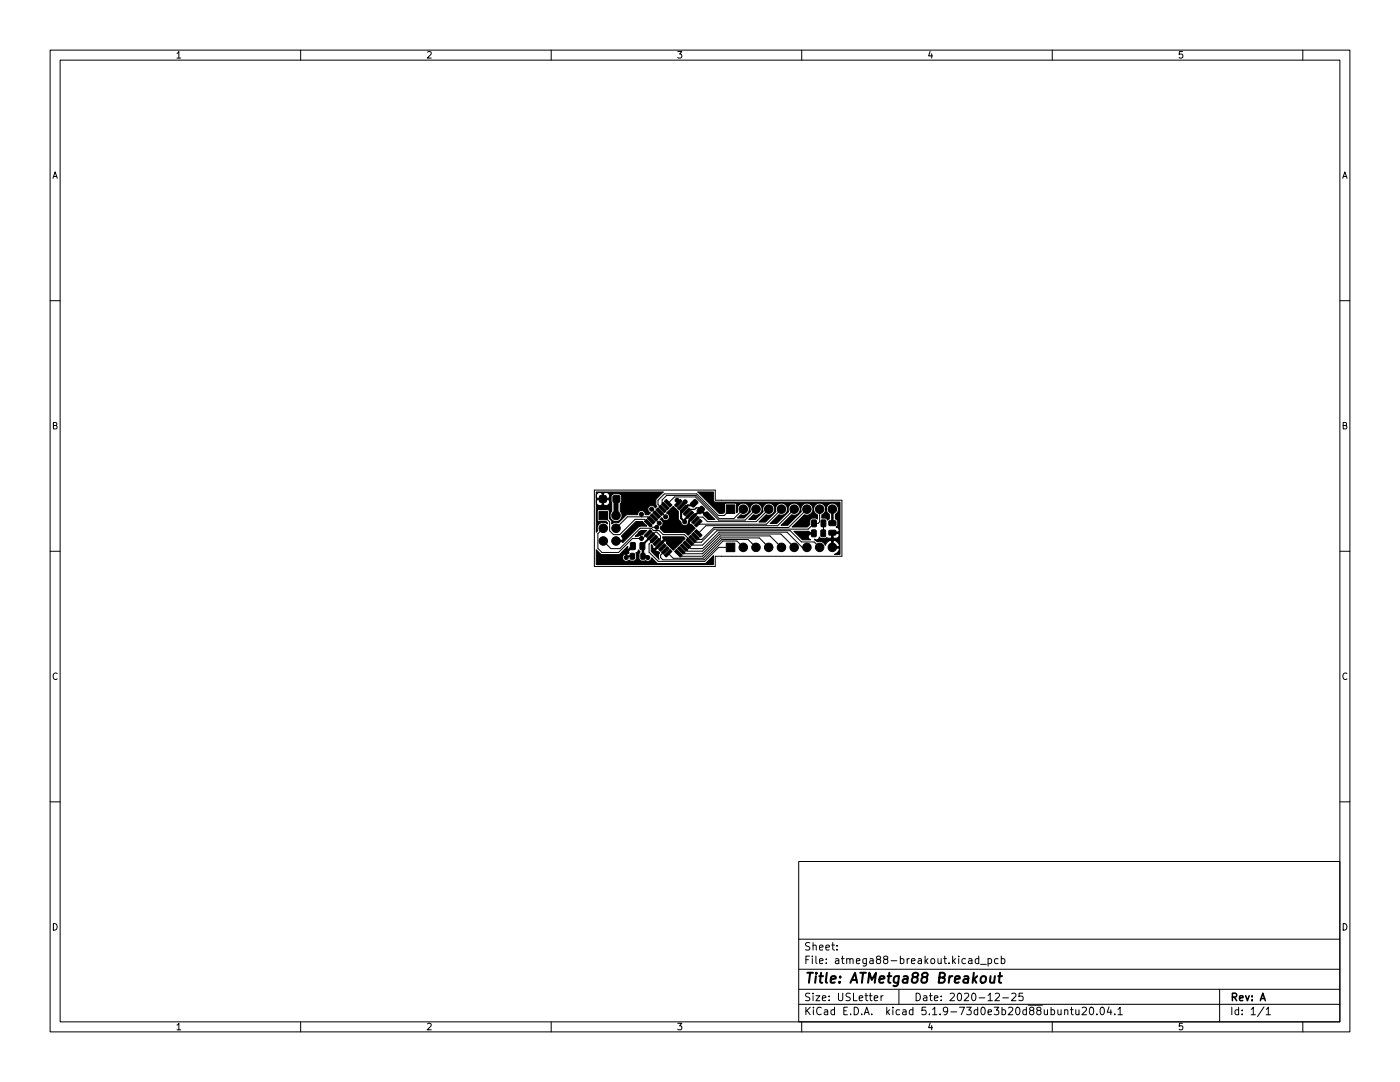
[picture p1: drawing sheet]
<svg xmlns="http://www.w3.org/2000/svg" width="279mm" height="216mm" viewBox="0 0 279 216" stroke-linecap="round" stroke-linejoin="round" font-family="sans-serif">
<defs><g id="words">
<text font-size="2.8" x="160.4" y="196.2">Title: ATMetga88 Breakout</text>
<g font-size="2.1">
<text x="160.4" y="189.7">Sheet:</text>
<text x="160.4" y="192.4">File: atmega88-breakout.kicad_pcb</text>
<text x="160.4" y="202.5">KiCad E.D.A. kicad 5.1.9-73d0e3b20d88ubuntu20.04.1</text>
<text x="160.4" y="199.7">Size: USLetter</text>
<text x="182.4" y="199.7">Date: 2020-12-25</text>
<text x="245.4" y="199.7">Rev: A</text>
<text x="245.4" y="202.5">Id: 1/1</text>
</g>
<g font-size="1.8">
<text x="35" y="11.6">1</text>
<text x="85" y="11.6">2</text>
<text x="135" y="11.6">3</text>
<text x="185" y="11.6">4</text>
<text x="235" y="11.6">5</text>
<text x="10.3" y="35.6">A</text>
<text x="267.7" y="35.6">A</text>
<text x="10.3" y="85.7">B</text>
<text x="267.7" y="85.7">B</text>
<text x="10.3" y="135.6">C</text>
<text x="267.7" y="135.6">C</text>
<text x="10.3" y="185.7">D</text>
<text x="267.7" y="185.7">D</text>
<text x="35" y="205.6">1</text>
<text x="85" y="205.6">2</text>
<text x="135" y="205.6">3</text>
<text x="185" y="205.6">4</text>
<text x="235" y="205.6">5</text>
</g>
</g></defs>
<g fill="none" stroke="#000" stroke-width=".2">
<path d="M10 10h259.4v195.9h-259.4zM12 12h255.4v191.9h-255.4zM60 10v2M110 10v2M160 10v2M210 10v2M260 10v2M10 60h2M267.4 60h2M118.6 97.8h24.1v2h25.3v11.2h-25.3v2h-24.1zM135.1 99.8v.4l.3 .2M10 110h2"/>
<path d="M120.4 108l1.5 1.5h1.8l4.1-4.1h2.2l.4 .5h1.1l.8 .8h4.3l1.1 1v.4l.6 .7h1.9l2.9-2.9h14.6l2.3 2.2h2.5l1.1 1.1M120.4 102.9l1.3 1.2v1.8l.7 .8h1.3l3-3.1h1.9l1.6 1.6h.9M120.4 105.4l-1.1 1.1v2.9l.8 .8h3.3l2.8-2.8h2.1l1.1-1M128 102.6v.5M129.9 107l.9-.8h.3l.7 .7v.5l-.7 .7M129.9 103.8l-.6-.7h-4.1l-2.3 2.3M130 101.6l1.1 1.1M130.5 107.6l-1 .9v1.7l1.9 1.8h9.2l2.8-2.8h2.4M130.5 103.3l1.1 1.1M131.6 102.1h.2l1 1M132.2 101.6l-.9-.9v-.9l1.3-1.2h6.4l4.4 4.3h1.1l1.3-1.3M132.8 101l-.7-.6v-.6l.9-.9h5.9l4.6 4.6h3l1.8-1.9"/>
<path d="M133.3 100.4l1.3-1.2h4.2l4.6 4.6h5.3l2.2-2.2M136.7 100.1l-.7 .9M137.1 108.7l.8 .8h2.3l3.3-3.3h13.6l3 3h.9M148.3 109.2l-1.2-1.2h-2.8l-3.8 3.7h-8.2l-.5-.4v-.5l1-1M150.9 109.2l-1.6-1.6h-5.2l-3.8 3.8h-6l-1-1M153.4 109.2l-1.9-1.9h-7.6l-3.7 3.7h-4.2l-.6-.6M153.4 101.6l-2.5 2.5h-9.7l-.9-.9h-.9l-.6 .6M156 101.6l-3 3h-13.4l-.2-.2M156 109.2l-2.3-2.3h-9.9l-3.6 3.6h-3.6l-.6-.7M158.5 101.6l-3.3 3.3h-14.3l-1.5 1.5M158.5 109.2l-2.7-2.6h-12.2l-3.4 3.4h-3l-.7-.7M161 101.6l-3.6 3.7h-14.9l-2.4 2.3h-.7l-.6-.6"/>
<path d="M163.6 101.6v2.5l-.3 .3h-.8l-1.2 1.2h-18.7l-2.6 2.6h-1.1l-.7-.6M164.3 104.4v2M267.4 110h2M10 160h2M267.4 160h2M159.4 171.9h108v32h-108zM159.4 197.4h108M159.4 193.4h108M159.4 187.4h108M167 189.4v.2M167 188.7v.1M174.5 199.2l.7-.2-.1-.3h-.4l-.2 .2v.7h.6"/>
<path d="M175.8 198.7v1M176.3 198.7l-.5 .3M179.4 197.4v3M193.3 191.4h.6l.1 .9M194 191.6l-.5 .1-.2 .2 .2 .4 .5-.1M195.3 191.4l-.4-.1-.3 .3 .2 .6h.5M195.3 190.8v1.5M195.7 192.4h1.1M197.2 191.4l.4-.1 .3 .3-.1 .6h-.6M197.2 191.3v1.5M198.6 198.3l.6-.1 .3 .4-1 1.1h1M199.2 191.4l-.4-.1-.3 .3 .1 .6h.6"/>
<path d="M199.8 191.4l.5-.1 .2 .3-.1 .6h-.6M199.8 190.8v1.5M200.1 199.1h1.2M201.9 198.3l.6-.1 .3 .4-1 1.1h1M204.1 198.2h-.7l-.1 .7 .2-.2 .5 .1 .2 .2-.1 .5-.2 .2-.6-.2M243.4 197.4v6.5M60 203.9v2M110 203.9v2M159.4 200.4h108M160 203.9v2M210 203.9v2M212.5 201.6l.2-.1h.3l.1 1"/>
<path d="M212.5 201.5v1M213.6 201.5h.6M213.8 201v1.3l.4 .2M214.7 201.5l.1 .9 .3 .1 .2-.2M215.3 201.5v1M216 201.1l.5-.1 .3 .4-.9 1.1h.9M217.6 201h.2a.8 .8 0 0 1 .5 .7 .8 .8 0 0 1-.5 .8 1 1 0 0 1-.2-1.5zM218.9 202.3v.2M219.7 201.1l.2-.1a.8 .8 0 0 1 .5 .7 .8 .8 0 0 1-.5 .8l-.2-.2-.2-.4zM221.3 200.9l-.3 1.1h.9M221.7 201.5v1M222.5 202.3v.2"/>
<path d="M223.1 201.4l.4-.4v1.5M223.1 202.5h.9M252.3 200.9l-1.3 1.9M252.7 201.4l.4-.4v1.5M252.7 202.5h.8M260 203.9v2"/>
</g>
<path d="M126.2 111h-1l-.2 .3M128.3 111h.7l.3 .3M129.9 107l-1.7 1.7v.3M138.2 103.3l-.7 .7v1l.4 .4M138.5 100.4l-.4 .4h-.9l-1.3 1.4v1.2l.8 .7v-.4l1-1M195.9 195a.52 .52 0 0 1 .5-.2 .52 .52 0 0 1 .4 .4l-.1 .5a.55 .55 0 0 1-.5 .4 .55 .55 0 0 1-.5-.4zM197.7 194.8l-.1 1.2a.57 .57 0 0 0 .8-.1M198.6 194.8l-.2 1.3M199.2 194.8h.8M199.6 194.1l-.2 1.7v.2l.4 .1" fill="none" stroke="#000" stroke-width=".4"/>
<g fill="#000" stroke="#000" stroke-width=".2">
<path d="M119.7 99h1.2v1.2h-1.2zM122.4 99h1.2v1.2h-1.2zM119 98.2h13.4l-1.5 1.5v1l.2 .4-.3 .3a.76 .76 0 0 0-1.3-.3 .76 .76 0 0 0 .3 1.2l-.4 .4h-.6a.76 .76 0 0 0-.8-.8 .76 .76 0 0 0-.7 .8h-2.2l-1.7 1.6-.6-.1-.7 .3v-.5l-.5-.5v-.7h.1a1.21 1.21 0 0 0 1.6 1.2 1.21 1.21 0 0 0 .5-2v-1.5l.3-.4v-1a.61 .61 0 0 0-.6-.6h-.9a.61 .61 0 0 0-.6 .6l.1 2.9-.4 .8h-.1v-.9l-.2-.2h-1.9l-.3 .3v1.9l.3 .2h1.5l.2 .2v.2a1.2 1.2 0 0 0-1.5-.1 1.2 1.2 0 0 0-.4 1.5l-.3 .3v-6a.61 .61 0 0 0 .6 .7h.4l.2-.2v-1h.3v1a.7 .7 0 0 0 1.1-.3v-.5l-.1-.2h-2.3l-.2 .2v.3v-1.3v.4l.2 .1h1v-1h.3v1h1a.7 .7 0 0 0-.1-1 .7 .7 0 0 0-.9 0h-.3a.7 .7 0 0 0-1.2 .4v.1zM134.6 100.8l1.2-1.1 .4 .4-1.2 1.1zM137.8 100.4l.9-.7 .6 .5-.9 1-.6-.5zM139.2 98.2h3.2v1.7l.3 .3h24.9v10.4h-1.1l.6-.3 .4-.7-.1-.2h-1.5l.1-1.5h.3v1.2h1.1a.97 .97 0 0 0-1.1-1.2 1.17 1.17 0 0 0-1.6 .9 1.2 1.2 0 0 0-1.6-.7l-.5-.5 .1 .1a.64 .64 0 0 0 .8-.6l.4 .4h.8a.47 .47 0 0 1 .7-.1h.4l.2-.1v-.9h.3v.9l.1 .1h.6a.58 .58 0 0 0 .3-1h-1.4v-.3h1.4l.2-.1a.65 .65 0 0 0-.6-.8l.3-.6v-.7l-.5-.3v-1l.2-.1a1.21 1.21 0 0 0 .1-1.8 1.21 1.21 0 0 0-1.8 .2 1.21 1.21 0 0 0 .3 1.7v1l-.4 .2-.3-.4h-.8v-.7h.1a1.21 1.21 0 0 0 .4-1.9 1.21 1.21 0 0 0-1.9 .1 1.21 1.21 0 0 0 .5 1.8v.9l-.4-.2-.8 .1-.3 .4v.8l-.5 .5h-3l2.4-2.5 .2 .1a1.21 1.21 0 0 0 1.5-1.1 1.21 1.21 0 0 0-1.4-1.3 1.21 1.21 0 0 0-.9 1.7l-2.7 2.7h-1.3l2.1-2.1a1.22 1.22 0 0 0 1.7-1 1.22 1.22 0 0 0-1.5-1.3 1.22 1.22 0 0 0-.8 1.7l-2.4 2.4h-1.3l1.8-1.8 .1 .1a1.21 1.21 0 0 0 1.6-1.1 1.21 1.21 0 0 0-1.5-1.3 1.21 1.21 0 0 0-.8 1.7l-2.1 2.1h-1.3l1.4-1.5 .2 .1a1.21 1.21 0 0 0 1.5-1.1 1.21 1.21 0 0 0-1.4-1.3 1.21 1.21 0 0 0-.9 1.7l-1.6 1.6h-1.3l1-1 .1 .1a1.21 1.21 0 0 0 1.6-1.1 1.21 1.21 0 0 0-1.4-1.3 1.21 1.21 0 0 0-.9 1.7l-1.3 1.3h-1.3l.6-.7 .2 .1a1.21 1.21 0 0 0 1.5-1.1 1.21 1.21 0 0 0-1.4-1.3 1.21 1.21 0 0 0-.9 1.7l-.2 .2v-1.5l-.2-.3-1.9-.1-.3 .3v1.5l-.3 .2h-.8zM119.5 102h1.7v1.7h-1.7zM119 109.7l1.1 1h3.4l1.7-1.6h.1l-.1 .2v.4l.3 .5-.1 .2a.99 .99 0 0 0-1.1 1.2 .76 .76 0 0 0 1.2 .2l.4 .1 .5 .1a.58 .58 0 0 0 .6-.6l-.1-1.1 .3-.2 .2-.4a.44 .44 0 0 1 .3 .4 .44 .44 0 0 1-.2 .4v.9a.58 .58 0 0 0 .6 .6l.7-.1a.76 .76 0 0 0 1.2-.6l1.3 1.1h9.3l.3-.1 1.5-1.4v1.7h-23.4zM125.8 110.5h.8l-.1 1.1-.7-.1zM126.1 108.8h.4v.3h-.3zM125.9 108.3l.7-.1 .2 .2v1.1l-.1 .2h-.7l-.2-.1zM122.8 107.8h1.4a.6 .6 0 0 0-.2-.8l2.9-2.9h1.4l.8 .9h-1.6l-3.2 3.3-.1-.2h-1.4z"/>
<path d="M126.8 107l1.1-1.2h1.2l-.8 .9a.74 .74 0 0 0-.9 .3zM127.8 108.3l.7-.1 .2 .2v1.1l-.1 .2h-.7l-.2-.1zM127.9 110.5h.8v1.1l-.8-.1zM129 103.6l1.1 1.2-.3 .3-1.2-1.1zM129.6 103.1l1.1 1.1-.4 .4-1.1-1.2zM129.8 105.7l.3 .4-1.1 1.1-.4-.4zM130.1 102.5l1.2 1.1-.4 .4-1.1-1.1zM130.3 106.2l.4 .4-1.1 1.2-.4-.4zM130.7 101.9l1.1 1.2-.4 .3-1.1-1.1zM130.9 106.8l.4 .4-1.2 1.1-.3-.4zM130.9 101.8l.4-.4 1.1 1.1-.4 .4zM130.3 108.5l1.1-1.1 .4 .4-1.1 1.1z"/>
<path d="M131.4 101.2l.4-.4 1.2 1.1-.4 .4zM132 107.9l.4 .4-1.1 1.2-.4-.4zM132 100.6l.4-.4 1.1 1.2-.4 .4zM130 108.7l.3 .3 .1 .5h.2l1.8-1.8-.1-.6h4.1l.3 .3-2.3 2.4-1.4-1.4-.1-.5h-.3l-1.7 1.8v.3l.5 .1 .3 .2-.3 .5 .1 .8-1.5-1.6zM131.4 109.6l1.2-1.1 .4 .4-1.2 1.1zM132.6 100.1l.4-.4 1.1 1.1-.4 .4zM133.1 109.1l.4 .4-1.1 1.1-.4-.4zM133.7 109.6l.4 .4-1.1 1.2-.4-.4zM133.3 102.1l1.1-1.1 1 1v1.5l.5 .7a.78 .78 0 0 0 .7 .7 .78 .78 0 0 0 .8-.7v.3l.5 .1 .8 .8-1.4 1.4-.6-.5-4.2-.1-.7-.6a.49 .49 0 0 1 .4-.7 .76 .76 0 0 0-.5-1.2l.4-.4a.76 .76 0 0 0 1.3 .4 .76 .76 0 0 0-.4-1.3zM135 109.6l1.2 1.2-.4 .4-1.2-1.2zM135.6 109.1l1.1 1.1-.4 .4-1.1-1.1zM136.2 108.5l1.1 1.1-.4 .4-1.1-1.1z"/>
<path d="M136.7 107.9l1.1 1.2-.3 .4-1.2-1.2zM136.3 100.2l.4 .4-1.1 1.2-.4-.4zM136.9 107.8l.4-.4 1.1 1.1-.4 .4zM136.9 100.8l.4 .4-1.1 1.1-.4-.4zM137.1 101.9l.2 .2-.2 .3-.2-.3zM137.5 101.4l.3 .4-1.1 1.1-.4-.4zM137.5 107.2l.3-.4 1.2 1.1-.4 .4zM138 106.6l.4-.4 1.1 1.2-.3 .4zM138 101.9l.4 .4-1.1 1.1-.4-.3zM138.6 106.1l.4-.4 1.1 1.1-.4 .4zM138.6 102.5l.4 .4-1.2 1.1-.3-.4zM139.2 103.1l.3 .3-1.1 1.2-.4-.4z"/>
<path d="M138.6 104.8l1.1-1.2 .4 .4-1.1 1.1zM139.2 101.7l.8-.7 .6 .6-.9 .9-.6-.4zM138 103.2l1.9-1.7 .7 .8 .5-.2 1.6 1.6h-1.3l-1-.9v-.3l-.5-.5-1.7 1.5zM144.9 100.8h1.7v1.6h-1.7zM144.9 108.4h1.7v1.7h-1.7zM158.4 106h2.9l.2 .3h1.1v.3h-1.1a.71 .71 0 0 0 .2 1.1h-1.6zM162 105.8h.9l-.1 1.3-.8-.1zM162 103.8h.9l-.1 1.3-.8-.1zM163.9 105.8h.8v1.3l-.9-.1zM163.9 103.8h.9l-.1 1.3-.8-.1zM165.5 104l1.2-.1 .1 .2v.7l-.2 .1h-1.1l-.1-.2zM165.5 105.9l1.2-.1 .1 .2v.7l-.2 .1h-1.1l-.1-.2z"/>
<circle cx="125.2" cy="99.6" r=".4"/>
<circle cx="135.1" cy="99.8" r=".4"/>
<circle cx="141.5" cy="99.1" r=".4"/>
<circle cx="119.9" cy="111.8" r=".4"/>
<circle cx="120.4" cy="107.9" r=".85"/>
<circle cx="120.4" cy="105.4" r=".85"/>
<circle cx="122.9" cy="107.9" r=".85"/>
<circle cx="122.9" cy="105.4" r=".85"/>
<circle cx="122.9" cy="102.9" r=".85"/>
<circle cx="125" cy="110.2" r=".4"/>
<circle cx="125" cy="111.3" r=".4"/>
<circle cx="127.5" cy="104.6" r=".4"/>
<circle cx="127.8" cy="106.4" r=".4"/>
<circle cx="128" cy="102.6" r=".4"/>
<circle cx="128" cy="107.4" r=".4"/>
<circle cx="129.3" cy="111.3" r=".4"/>
<circle cx="130" cy="101.6" r=".4"/>
<circle cx="131.1" cy="105.2" r=".4"/>
<circle cx="131.6" cy="104.4" r=".4"/>
<circle cx="132.8" cy="103.1" r=".4"/>
<circle cx="135.6" cy="108" r=".4"/>
<circle cx="136.7" cy="104.1" r=".4"/>
<circle cx="136.7" cy="100.1" r=".4"/>
<circle cx="137.9" cy="105.4" r=".4"/>
<circle cx="141" cy="102.6" r=".4"/>
<circle cx="143.3" cy="101.1" r=".4"/>
<circle cx="148.3" cy="109.2" r=".85"/>
<circle cx="148.3" cy="101.6" r=".85"/>
<circle cx="150.9" cy="109.2" r=".85"/>
<circle cx="150.9" cy="101.6" r=".85"/>
<circle cx="153.4" cy="109.2" r=".85"/>
<circle cx="153.4" cy="101.6" r=".85"/>
<circle cx="156" cy="101.6" r=".85"/>
<circle cx="156" cy="109.2" r=".85"/>
<circle cx="158.5" cy="109.2" r=".85"/>
<circle cx="158.5" cy="101.6" r=".85"/>
<circle cx="161" cy="101.6" r=".85"/>
<circle cx="161" cy="109.2" r=".85"/>
<circle cx="161.3" cy="106.4" r=".4"/>
<circle cx="163.6" cy="101.6" r=".85"/>
<circle cx="163.6" cy="109.2" r=".85"/>
<circle cx="166.1" cy="101.6" r=".85"/>
<circle cx="166.1" cy="109.2" r=".85"/>
</g>
<path d="M126.3 109l-1.3 1.2M128.2 109l.1 .1v1.9M138.3 100.4h.2M166.1 101.6v2.8" fill="none" stroke="#000" stroke-width=".5"/>
<path d="M139.9 101.8l-.5-.5h-.5l-.3 .4h-1l-.5 .4" fill="none" stroke="#000" stroke-width=".25"/>
<path d="M123 99.6l-.1 3.3" fill="none" stroke="#000" stroke-width="1"/>
<use href="#words"/>
</svg>
